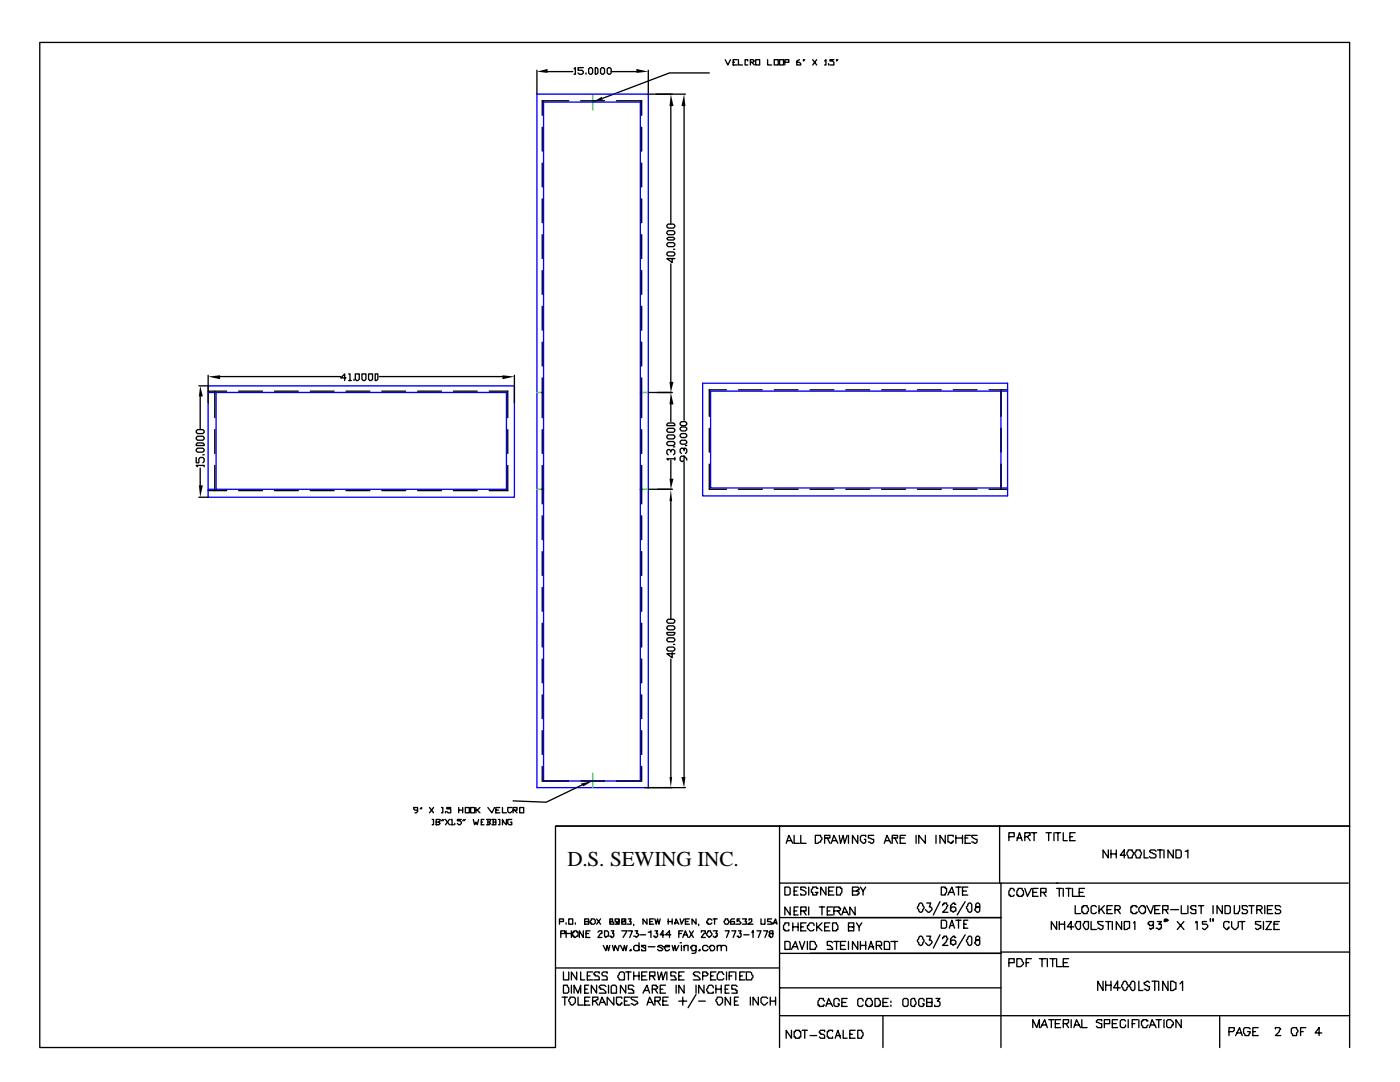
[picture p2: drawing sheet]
<svg xmlns="http://www.w3.org/2000/svg" width="279mm" height="216mm" viewBox="0 0 279 216" stroke-linecap="round" stroke-linejoin="round" font-family="sans-serif">
<defs><g id="words">
<text font-size="4.2" x="113.2" y="172.8">D.S. SEWING INC.</text>
</g></defs>
<path d="M107.2 18.8h22.2v138.4h-22.2zM108.5 20.1v135.7h19.3v-135.7M108.5 20.4h19.3M41.5 77h61.2v22.2h-61.2zM41.5 78.3h59.6v19.3h-59.6M43.1 78.3v19.3M140.2 76.5h60.9v22.5h-60.9zM199.8 78.1v19.3M201.1 78.1h-59.3v19.3h59.3" fill="none" stroke="#00f" stroke-width=".26"/>
<g fill="none" stroke="#000" stroke-width=".26">
<path d="M7.9 8.5h261.4v156.3h-158.4v44.2h-103zM107.2 14v4.8M109.3 14.3h5M114.6 13.8l.2-.3v1.3h-.2M116.4 13.5h-1v.5h.8l.2 .3v.3l-.2 .2h-.6l-.2-.2M116.9 14.6v.2M117.5 13.8l.2-.3h.3l.3 .3v.8l-.3 .2h-.3l-.2-.2zM118.8 13.5h.3l.2 .3v.8l-.2 .2h-.3zM119.9 13.8l.2-.3h.3l.3 .3v.8l-.3 .2h-.3l-.2-.2zM121.2 13.8l.2-.3h.3l.3 .3v.8l-.3 .2h-.3l-.2-.2zM122 14.3h5M129.1 18.8h7.7"/>
<path d="M129.4 14v4.8M141.6 14.6h-8l-13.2 5M144.7 11.9l.6 1.1 .5-1.1M146.3 12.4h.3M147.1 11.9h-.8v1.1h.8M147.4 11.9v1.1h.8M149.2 12.2v-.3h-.5v1.1h.5M149.8 12.4h.5l.2-.2-.2-.3h-.5v1.1M150 12.4l.5 .6M150.8 11.9h.8v1.1h-.8zM153.2 11.9v1.1h.8M154.5 11.9h.8v1.1h-.8z"/>
<path d="M155.6 11.9h.8v1.1h-.8zM156.6 12.4h.8v-.5h-.8v1.1M159.5 11.9l-.5 .3v.8h.8v-.3l-.3-.3h-.5M160.3 11.9v.3l.3-.3M162.2 11.9l.8 1.1M163 11.9l-.8 1.1M164.6 12.2l.2-.3v1.1h-.2M165.4 12.7v.3M166.4 11.9h-.8v.3h.6l.2 .2v.6h-.8M167 11.9v.3l.2-.3M108.2 25.4v4.8M108.2 32.5v4.8"/>
<path d="M108.2 39.7v4.7M113.5 20.1h-5.3v2.9M115.9 20.1h4.8M123 20.1h5.1v2.9M128.1 25.4v4.8M128.1 32.5v4.8M128.1 39.7v4.7M133.9 21.2v23.5M136.5 21.2v62.7M108.2 46.8v4.8M108.2 54v4.7M128.1 46.8v4.8"/>
<path d="M128.1 54v4.7M133.1 50.5l.2-.2h1.1l.3 .2v.3l-.3 .3h-1.1l-.2-.3zM133.1 48.7l.2-.3h1.1l.3 .3v.2l-.3 .3h-1.1l-.2-.3zM133.1 47.6l.2-.2h1.1l.3 .2-.3 .3h-1.1zM133.1 46.3l.2-.3h1.1l.3 .3v.3l-.3 .2h-1.1l-.2-.2zM133.1 45l.2-.3h1.1l.3 .3v.2l-.3 .3h-1.1l-.2-.3zM133.9 52.7v23.5M134.1 51.6v.8l-1-.8h1.6M134.4 49.7h.3M39.7 77h1.8M40 79.1v6.6M41.5 74.9v5.5"/>
<path d="M41.5 78.1h3.7M42.9 78.1v5.2M43.9 75.1h24.1M47.6 78.1h4.8M54.8 78.1h4.7M61.9 78.1h4.8M69.1 75.4h-1.1l.8-.8v1.3M69.1 78.1h4.7M69.6 74.6h.2v1.3M69.6 75.9h.5M70.6 75.7v.2M70.9 74.6h.8v1.1l-.3 .2h-.2l-.3-.2z"/>
<path d="M72.2 74.6h.8v1.1l-.2 .2h-.3l-.3-.2zM73.6 74.6h.7v1.1l-.2 .2h-.3l-.2-.2zM74.9 74.6h.5v1.1l-.3 .2h-.2zM75.7 75.1h24.6M76.2 78.1h4.8M83.3 78.1h4.8M90.5 78.1h4.7M97.6 78.1h3.7v5.2M102.7 74.9v5.5M108.2 61.1v4.8M108.2 68.3v4.7M108.2 75.4v7.9"/>
<path d="M128.1 75.4v7.9M128.1 61.1v4.8M128.1 68.3v4.7M129.4 78.3h4.7M145 77.8h-3.4v5.3M147.4 77.8h4.7M154.5 77.8h4.8M161.7 77.8h4.7M168.8 77.8h4.8M175.9 77.8h4.8M183.1 77.8h4.8M190.2 77.8h4.8"/>
<path d="M197.4 77.8h3.7M199.8 77.8v5.3M39.2 89.7l.2-.3h1.1l.2 .3v.3l-.2 .2h-1.1l-.2-.2zM39.2 88.6l.2-.2h1.1l.2 .2v.3h-1.5zM39.2 87.3l.2-.3h1.1l.2 .3v.3l-.2 .2h-1.1l-.2-.2zM39.2 86l.2-.3h1.1l.2 .3v.3l-.2 .2h-1.1l-.2-.2zM39.2 91.3v1h.5v-.8l.3-.2h.5l.2 .2v.6l-.2 .2M39.4 93.1l-.2-.2h1.5v.2M39.7 99.2h1.8M40 93.4v3.4M40.5 90.8h.2M41.5 97.9h3.7"/>
<path d="M42.9 85.7v4.8M42.9 92.9v5M47.6 97.9h4.8M54.8 97.9h4.7M61.9 97.9h4.8M69.1 97.9h4.7M76.2 97.9h4.8M83.3 97.9h4.8M90.5 97.9h4.7M101.3 92.9v5h-3.7M101.3 85.7v4.8M108.2 85.7v4.8"/>
<path d="M108.2 92.9v7.6M128.1 85.7v4.8M128.1 92.9v7.6M129.4 97.6h4.7M133.1 88.4l.2-.3h1.1l.3 .3v.2l-.3 .3h-1.1l-.2-.3zM133.1 87l.2-.2h1.1l.3 .2v.3l-.3 .3h-1.1l-.2-.3zM133.1 85.7l.2-.2h1.1l.3 .2v.3l-.3 .3h-1.1l-.2-.3zM133.1 84.7l.2-.3h1.1l.3 .3v.2h-1.6zM133.9 90.2v-.2l-.3-.3h-.3l-.2 .3v.5l.2 .3M133.9 90l.2-.3h.3l.3 .3v.5l-.3 .3M133.9 80.7v3.4M133.9 91.8v3.7"/>
<path d="M134.4 89.2h.3M134.7 91.5h-1.6l.2 .3M134.7 91.3v.5M135.7 88.1l.3-.3h.8l.3 .3v.3l-.3 .2h-.8l-.3-.2zM135.7 86.8l.3-.3h.8l.3 .3v.2l-.3 .3h-.8l-.3-.3zM135.7 85.5l.3-.3h.8l.3 .3v.2l-.3 .3h-.8l-.3-.3zM135.7 84.4l.3-.3h.8l.3 .3v.3l-.3 .2h-.8l-.3-.2zM136.5 91v.8l-.2 .3h-.3l-.3-.3v-.5l.3-.3h.5l.6 .5v.3M136.5 90v-.3l-.2-.3h-.3l-.3 .3v.5l.3 .3M136.5 89.7v-.3h.3l.3 .3v.5l-.3 .3M136.5 92.1v62.9M136.8 88.9h.3"/>
<path d="M141.6 92.6v5h3.4M141.6 85.5v4.7M147.4 97.6h4.7M154.5 97.6h4.8M161.7 97.6h4.7M168.8 97.6h4.8M175.9 97.6h4.8M183.1 97.6h4.8M190.2 97.6h4.8M197.4 97.6h3.7M199.8 85.5v4.7M199.8 92.6v5"/>
<path d="M108.2 102.9v4.8M108.2 110.1v4.7M108.2 117.2v4.8M128.1 102.9v4.8M128.1 110.1v4.7M128.1 117.2v4.8M133.9 100v23.6M108.2 124.4v4.7M108.2 131.5v4.8M108.2 138.6v4.8M128.1 124.4v4.7M128.1 131.5v4.8"/>
<path d="M128.1 138.6v4.8M133.1 129.4l.2-.3h1.1l.3 .3v.2l-.3 .3h-1.1l-.2-.3zM133.1 127.5l.2-.2h1.1l.3 .2v.3l-.3 .3h-1.1l-.2-.3zM133.1 126.2h1.6v.3l-.3 .2h-1.1l-.2-.2zM133.1 125.1l.2-.2h1.1l.3 .2v.3l-.3 .3h-1.1l-.2-.3zM133.1 123.8l.2-.2h1.1l.3 .2v.3l-.3 .3h-1.1l-.2-.3zM133.9 131.5v23.5M134.1 130.2v1l-1-.8h1.6M134.4 128.6h.3M108.2 145.8v4.7M108.2 152.9v2.9h5.3M115.9 155.8h4.8"/>
<path d="M116.2 156.6l-7.2 3.5-6.6-.3M128.1 145.8v4.7M128.1 152.9v2.9h-5.1M128.6 157.2h8.2M83.3 161.7h-.5l-.3-.3v-.3h.8v.8l-.2 .3h-.3M83.9 161.4l.2-.3v.3M85.7 161.1l.8 1.1M86.3 163.5h.2v1.1h-.2M86.5 161.1l-.8 1.1M87 164v-.5h.8v.3l-.2 .2h-.6v.6h.6l.2-.3-.2-.3M88.1 161.1h.3v1.1h-.3M88.4 163.5l-.3 .3"/>
<path d="M88.6 163.5l-.2 .3M88.9 161.9v.3M88.9 163.5l.8 1.1M89.7 163.5l-.8 1.1M90 161.1h-.8v.3h.8v.8h-.6l-.2-.3M90 163.5h.2v1.1M90 164.6h.5M90.8 164.3v.3M91.5 161.1v1.1M91.5 161.7h.8M92.1 163.5h-.8v.3h.5l.3 .2v.3l-.3 .3h-.3l-.2-.3M92.3 161.1v1.1"/>
<path d="M92.6 163.5l-.3 .3M92.9 161.1h.8v1.1h-.8zM92.9 163.5l-.3 .3M93.9 161.1h.8v1.1h-.8zM94.5 163.5l.2 1.1 .3-.6 .2 .6 .3-1.1M95 161.1v1.1M95.2 161.7l.6 .5M95.8 161.1l-.6 .6h-.2M96 164h.3M96.6 163.5h-.6v1.1h.6M97.1 163.5h.8v.3l-.3 .2M97.4 161.1l.8 1.1 .5-1.1"/>
<path d="M97.4 164h.2l.3 .3-.3 .3h-.5M97.4 163.5v1.1M98.2 163.5h.8v.5M98.4 164h.6v.6h-.8M98.4 163.5v1.1M99 161.7h.5M99.5 163.5h.2v1.1h-.2M99.7 161.1h-.7v1.1h.7M100.3 161.1v1.1h.8M101.1 163.5v1.1l-.6-.6-.2-.5v1.1M102.1 161.1h-.8v.8l.3 .3h.3l.2-.3M102.1 163.5h-.8v.8l.3 .3h.5v-.6h-.2"/>
<path d="M102.4 161.7h.8v-.6h-.8v1.1M102.7 161.7l.5 .5M103.7 161.1h.8v1.1h-.8zM110.9 164.8h158.4v44.2M155.6 176.2h44.2M155.6 164.8v44.2M156.6 177h.8l.3 .3v1l-.3 .3h-.8zM156.9 168.3l.5-1.6 .8 1.6M157.2 167.7h.8M158.5 166.7v1.6h1M158.5 177.8h.5M159.3 177h-.8v1.6h.8"/>
<path d="M159.8 166.7v1.6h1.1M160.9 177.3l-.3-.3h-.8v.5h.3l.8 .6v.2l-.3 .3h-.8v-.3M161.4 177v1.6M162.7 166.7h1.1v.3l.2 .2-.2 .8h-.3l-.3 .3h-.5zM163.2 177.3h-.2v-.3h-.8v.3l-.3 .2v.6h.3v.5h.8v-.3l.2-.2h-.5M164.6 167.2h1v-.5h-1v1.6M164.8 177v1.6l-1-1.6v1.6M165.1 167.2l.5 1.1M165.4 177.8h.8M165.9 168.3l.5-1.6 .8 1.6M166.2 167.7h.8M166.4 177h-1v1.6h1"/>
<path d="M167 177h.7v.3h.3v.8l-.3 .2v.3h-.7zM167.5 166.7l.2 1.6 .6-1.6 .2 1.6 .6-1.6M169.3 166.7v1.6M170.1 177.8h.8l.3-.3h.2v-.2l-.2-.3h-1.1v1.6h1.1v-.3h.2v-.2l-.2-.3h-.3M171.2 166.7v1.6l-1.1-1.6v1.6M171.7 177l.5 .8v.8M172.8 167v-.3h-.8l-.3 .3v.7l.5 .6h.3l.3-.3v-.5h-.3M172.8 177l-.6 .8M174.4 166.7h-1.1v.5l1.1 .3v.5l-.3 .3-.8-.3M176.5 168.3l.5-1.6 .8 1.6M176.7 167.7h.8M178.1 167.2h1v-.5h-1v1.6"/>
<path d="M178.6 167.2l.5 1.1M179.7 167.2h.7M180.7 166.7h-1v1.6h1M182.8 166.7v1.6M184.7 166.7v1.6l-1.3-1.6v1.6M186.8 166.7v1.6M187.6 179.9l-1.3 2.7M187.9 177h.7v.3h.3v.8l-.3 .2v.3h-.7zM188.6 166.7v1.6l-1-1.6v1.6M189.2 178.6l.8-1.6 .5 1.6M189.4 178.1h.8M190.2 167v-.3h-1v1.3l.8 .3v-.3h.2v-.3"/>
<path d="M190.8 167.2h1.3M190.8 177h1M190.8 166.7v1.6M191.3 177v1.6M192.1 177.8h.8M192.1 166.7v1.6M192.6 167.2h.5M192.6 179.9l-1.6 2.7M193.1 177h-1v1.6h1M193.7 166.7h-1.1v1.6h1.1M195 166.7h-1.1v.3l.3 .2 .8 .3v.5l-.3 .3-.8-.3M199.5 164.8v11.4"/>
<path d="M201.3 167h1.1v-.8h-1.1v1.5M202.4 177.8v-.3l-.3-.2h-.5v.2l-.3 .3v.8h.3v.3h.5l.3-.3M202.9 167.7l.6-1.5 .5 1.5M202.9 167.2h.8M203.2 177.3h.8v.2l.3 .3v.8h-.3v.3h-.8v-.3h-.3v-.8l.3-.3zM204.5 167h.6l.2-.3h.3v-.5h-1.1v1.5M204.5 177.3l.6 1.6 .7-1.6M205.1 167l.5 .7M205.8 166.2h1.1M206.1 178.1h.8M206.4 166.2v1.5M207.2 177.3h-1.1v1.6h1.1"/>
<path d="M207.7 178.1h1.1v-.8h-1.1v1.6M208.2 178.1l.6 .8M208.8 166.2h1M209.3 166.2v1.5M210.3 166.2v1.5M210.6 166.2h1.1M210.9 177.3h1M210.9 176.2h58.2M211.1 176.2h-11.3v32.8M211.1 166.2v1.5M211.4 177.3v1.6M212.2 166.2v1.5h.8"/>
<path d="M212.2 177.3v1.6M212.7 177.3h1.1M213.3 177.3v1.6M213.5 167h.5M214 177.3v1.6h1.1M214.6 166.2h-1.1v1.5h1.1M215.4 178.1h.8M216.4 177.3h-1v1.6h1M221.2 169.6v1.6l-1.1-1.6v1.6M221.7 169.6v1.6M221.7 170.4h1.1M222.8 169.6v1.6"/>
<path d="M224.6 170.7h-1l.8-1.1v1.6M225.2 169.6h.8v.3l.2 .2-.2 1.1h-.8l-.3-.8zM226.7 169.6h.8v.3l.3 .2-.3 1.1h-.8l-.2-.8zM228.3 169.6v1.6h.8M230.7 169.9l-.2-.3h-.8l-.3 .3 .8 .5h.3l.2 .3v.2l-.2 .3h-.8l-.3-.3M231 169.6h1M231.5 169.6v1.6M232.3 169.6v1.6M234.2 169.6v1.6l-1.1-1.6v1.6M234.7 169.6h.8l.2 .3v1l-.2 .3h-.8zM236.5 169.9h.3l.3-.3v1.6M110.9 193.1h44.7"/>
<path d="M111.7 183.9h.7v-.5h-.7v1M111.9 186.3h.8v-.6h-.8v1.4M112.2 199h1M112.4 196.6h.8v.2l.3 .3v.8l-.3 .3h-.8zM112.4 193.9v1.6h1.1v-1.6M112.7 199v1.6M113 184.1v.3M113 185.7v1.4M113 186.3h1M113.5 183.4h.8v1h-.8zM113.8 199h.8l.2 .2v.8l-.5 .6h-.3l-.2-.3v-.3l-.3-.2zM114 185.7v1.4"/>
<path d="M114 196.6v1.6M114.3 186h.3v-.3h.5v.3h.3v.8l-.8 .3v-.3h-.3zM114.6 198.2v-1.6l.8 1.6 .5-1.6v1.6M114.8 184.1v.3M115.1 193.9v1.6l-1.1-1.6v1.6M115.4 199v1.6h1M115.9 193.9v1.6h.8M116.4 185.7v1.4l-.8-1.4v1.4M116.7 183.9h.8v-.5h-.8v1h.8v-.5h-.3M116.7 199.8h.8M116.7 197.4h.5M116.9 186.3h.6"/>
<path d="M117.2 194.7h.5M117.5 196.6h-.8v1.6h.8M117.7 185.7h-.8v1.4h.8M117.7 199h-1v1.6h1M118 183.4h.5l.3 .2v.5l-.3 .3h-.5v-.3h-.3zM118.3 193.9h-1.1v1.6h1.1M118.3 199.8h.5l.3-.3h.2v-.5h-1v1.6M118.8 199.8l.5 .8M119.1 196.6v1.6l-1.1-1.6v1.6M119.1 183.4l.8 1M119.3 186l.3-.3h.5v.6h-.2l-.6 .8h.8M119.6 194.2v-.3h-.8l-.3 .3v.3h.3v.2h.5l.3 .3v.5h-1.1"/>
<path d="M119.9 183.4l-.8 1M120.4 188.6l.5 1.1 .3-1.1 .2 1.1 .3-1.1M120.7 185.7h.5l.2 .3v.8h-.2l-.3 .3-.2-.3zM120.9 196.8l-.2-.2h-.8l-.3 .2v.3h.3v.3h.5l.5 .5v.3h-1.3M121.2 194.2v-.3h-.8l-.3 .3v.3l.3 .2h.5l.3 .3v.5h-1.1M121.4 196.6v1.6M121.7 183.4v.5h.5l.3 .2v.3h-.8v-.5h.5v-.5zM122 196.8a.66 .66 0 0 1 1 0v1.4h-1zM122 185.7h.5l-.3 .6h.3v.5l-.3 .3h-.2v-.3h-.3M122.2 188.6l.3 1.1 .3-1.1 .5 1.1 .3-1.1M122.5 199v1.6l-1.3-1.6v1.6M123.6 183.6v.3h-.3v.2h-.3v-.2h-.2v-.5h.8v1h-.8"/>
<path d="M123.8 193.9h.6l.2 .3v1.3h-1v-.2l-.3-.3v-.3zM123.8 188.6l.6 1.1 .2-1.1 .3 1.1 .2-1.1M124.1 183.4v.5h.8v.5h-.8v-.5h.5v-.3h.3v-.2zM124.1 185.7h1l-.7 1.4M124.1 199.2v-.2h-1.1v1.3h.3v.3h.5v-.3h.3v-.3M124.6 199.8h.5M124.9 196.6v1.6l-1.1-1.6v1.6M124.9 193.9h1M125.4 183.4h.5l-.2 .5h.2v.5h-.8M125.4 185.7h.8l-.5 1.4M125.4 193.9v1.6M125.7 189.7l.2-.3v.3z"/>
<path d="M125.7 199h-1.1v1.6h1.1M126.5 196.8l-.3-.2h-.8v.8h.8v.2h.3v.6h-1.1M126.5 184.4v.3M126.5 193.9v1.6M126.5 194.7h1M126.7 185.7h.6l-.3 .6h.3l.2 .2-.5 .6-.3-.3h-.2M127.3 199h-1.4v.2l.3 .3h.3l.8 .5v.3h-.3l-.3 .3-.8-.3M127.5 188.9l-.2-.3h-.6l-.2 .3v.5l.2 .3h.6l.2-.3M127.5 188.1v1.6M127.5 193.9v1.6M127.8 186.5h1.1M128.1 194.7h.8"/>
<path d="M128.3 198.2l.8-1.6 .5 1.6M128.6 197.6h.8M128.9 188.9v-.3h-.8v.3l.8 .3v.5h-.8v-.3M129.1 183.4v1l-.8-1v1M129.1 193.9h-1v1.6h1M129.4 186h.2l.3-.3v1.4M129.4 188.9h1.3M129.6 194.7h1.1v-.8h-1.1v1.6M129.6 183.9h.6M130.2 197.4h.8l.2-.3v-.3h-.2v-.2h-.8v1.6M130.2 194.7l.5 .8M130.4 183.4h-.8v1h.8"/>
<path d="M130.7 183.4l.3 1 .2-1 .3 1 .3-1M130.7 185.7h.5l-.2 .6h.2v.5l-.2 .3h-.3v-.3h-.3M130.7 199.8h.8l.3-.3v-.5h-1.1v1.6M130.7 197.4l.5 .8M131.2 193.9l.3 1.6 .5-1.6 .3 1.6 .5-1.6M131.2 199.8l.6 .8M131.8 197.4h.5M132.3 188.9l-.3-.3h-.5l-.3 .3 .8 .3 .3 .2-.3 .3h-.5l-.3-.3M132.3 199.8h.8M132.6 188.9h1v-.3h-.8v.3h-.2l.2 .8h.5l.3-.3M132.6 186.5h-.8l.5-.8v1.4M132.8 196.6h-1v1.6h1"/>
<path d="M133.1 193.9v1.6M133.3 199h-1v1.6h1M133.3 183.9h.8M133.3 183.4v1M133.9 186.5h-1.1l.8-.8v1.4M134.1 188.6l.3 1.1 .3-1.1 .2 1.1 .6-1.1M134.1 183.4v1M134.7 184.4l.2-1 .6 1M134.7 184.1h.5M134.9 194.2l-.2-.3h-.8v.8h.8v.3l.2 .3v.2h-1M134.9 196.6v1.6M135.5 186.3h.5"/>
<path d="M135.5 194.7h.5M135.5 199.8h1.6M135.7 188.1h.3zM135.7 183.4l.3 1 .5-1M136 188.6v1.1M136.3 185.7h-.8v1.4M136.3 187.1l.5-1.4 .5 1.4M136.3 199v1.6M136.5 188.9l.3-.3h.5v1.1M136.5 193.9h-1v1.6h1M136.5 196.6v1.6l-1-1.6v1.6M136.5 188.6v1.1"/>
<path d="M136.5 186.5h.6M136.8 183.9h.5M137.6 183.4h-.8v1h.8M137.6 185.7l.8 1.4M138.4 185.7l-.8 1.4M138.9 188.6v1.4l-.3 .2h-.5M138.9 188.9l-.3-.3h-.5v.3h-.3l.3 .8h.5l.3-.3M138.9 183.4v1l-.8-1v1M138.9 198.4l-1.6 2.7M138.9 196.6v1.6M139.4 189.7l.3-.3v.3zM139.4 184.4v.3"/>
<path d="M139.4 199.8h1.4M139.7 194.2l-.3-.3h-.8l-.2 .3v.3h.2v.2h.6l.5 .6v.2h-1.3M140 186v-.3h.8v.6h-.3l-.5 .8h.8M140.2 194.7h.8l.3-.2v-.3h-.3v-.3h-.8v1.6M140.5 196.6v1.6l-1.1-1.6v1.6M141.3 185.7h.5v.3l.3 .3v.2l-.5 .6-.6-.6zM141.3 188.9l-.3-.3h-.5l-.3 .3v.5l.3 .3h.5l.3-.3M141.6 188.9h.2v-.3h.5l.3 .3v.5l-.3 .3h-.5zM141.8 194.7h.5M142.1 183.6l-.3-.2h-.5v.2l-.3 .3v.2h.3v.3h.5l.3-.3M142.3 185.7h.8l-.2 .6h.2v.5h-.2v.3h-.3l-.3-.3M142.3 197.1v-.3l-.2-.2h-.5l-.6 .8 .3 .8h1v-.3"/>
<path d="M142.3 183.4h.8M142.6 183.4v1M142.9 193.9h-1.1v1.6h1.1M142.9 197.4h1M142.9 196.6v1.6M143.1 199h.8l.3 .2v.8l-.5 .6h-.3l-.3-.3v-.3l-.2-.2zM143.1 188.9l.3-.3h.5v1.1M143.1 188.6v1.1M143.9 188.9l.3-.3h.5l.3 .3v.8M143.9 196.6v1.6M144.5 194.5l-.3-.3v-.3h-.8v.3l-.3 .3v.8l.3 .2h.8l.3-.2M144.7 183.4h.6v.2l.2 .3-.2 .5h-.6l-.2-.5 .2-.3z"/>
<path d="M144.7 185.7h.8l-.5 1.4M144.7 197.4h.6M145 193.9v1.6M145.5 196.6h-.8v1.6h.8M145.5 194.7h.5M145.8 199v1.6l-1.1-1.6v1.6M146 185.7h.8l-.5 1.4M146.6 183.4h-.6l-.2 .2v.8h.8v-.5h-.8v.2M146.6 193.9h-1.1v1.6M146.6 199.8h.5M146.8 193.9v1.6M147.1 196.8l-.3-.2h-.8v.8h.8v.2h.3v.6h-1.1"/>
<path d="M147.4 185.7h.5l-.3 .6h.3v.5l-.3 .3h-.2v-.3h-.3M147.4 199h-.8v1.6h.8M147.6 183.4h-.5v.5l.3-.3 .5 .5-.3 .3h-.8M147.6 194.7h.6M148.2 183.4h.8l-.3 .5h.3v.5h-.8M148.4 186.5h1.1M148.7 193.9h-1.1v1.6h1.1M149 193.9h.8l.2 .3v.3l.3 .2-.3 .8h-1zM149.5 183.6v-.2h.5v.5l-.8 .5h1.1M149.8 199v1.6M150 186h.3v-.3v1.4M151.1 185.7h.8l-.6 1.4"/>
<path d="M151.3 199v1.6l-1-1.6v1.6M151.9 183.4v1h.8v-1M152.4 185.7h.8l-.5 1.4M153.2 199.2l-.3-.2h-.8l-.2 .2v.8l.5 .6h.3l.5-.6M153.5 186l.2 .3h.6v.5l-.3 .3h-.3v-.3h-.2v-.3l.2-.2h.6v-.6h-.6zM153.7 199.8h1.1M153.7 199v1.6M154 183.4h-.8v.5h.5l.3 .2v.3h-.8M154.3 184.4l.5-1 .2 1M154.3 184.1h.7M154.8 199v1.6M155.6 197.1h44.2"/>
<path d="M155.6 190.2h44.2M155.6 183.1h44.2M156.6 187.9h.8l.3 .2v1.3h-1.1zM157.4 184.7v-.6h-.8v.3l-.2 .3v.8h.2v.2h.8v-.2M157.7 181v1.6l-1.1-1.6v1.6M158 189.4l.8-1.5 .5 1.5M158.2 188.9h.8M158.2 184.1v1.6M158.2 184.9h1.1M158.5 181.8h.5M159.3 181h-.8v1.6h.8M159.3 184.1v1.6"/>
<path d="M159.5 187.9l.6 1.5 .5-1.5M159.8 181.8h1.1v-.8h-1.1v1.6M159.8 184.9h.5M160.3 181.8l.6 .8M160.9 184.1h-1.1v1.6h1.1M161.1 187.9v1.5M161.4 181v1.6M161.7 187.9h.8l.2 .2v.3l.3 .2-.3 .8h-1zM162.5 184.7v-.3l-.3-.3h-.5l-.3 .3v.3h-.3v.5l.6 .5h.5l.3-.2M163 184.1v1.6M163.2 184.9l.8 .8M163.5 181h1.1"/>
<path d="M164 184.1l-1 1.1M164 181v1.6M164.6 199.8l-.3-.3v-.3h-.8v.3l-.3 .3v.8h.3v.2h.8v-.2h.3M164.6 184.9h.8M165.1 181.8h.5M165.6 184.1h-1v1.6h1M166.2 184.1h.8v.3l.2 .3v.8h-.2v.2h-.8zM166.2 188.1l-.3-.2h-.8v.7h.5l.6 .6v.2h-1.1M166.2 181h-1.1v1.6h1.1M166.4 181.8h1.1l.2-.3v-.3h-.2v-.2h-1.1v1.6M166.4 187.9h1.1M167 187.9v1.5"/>
<path d="M167.2 181.8l.5 .8M167.5 199.8v-.3l-.3-.3h-.5l-.3 .3v1.1l.3 .2h.5l.3-.2v-.3h-.3M167.7 188.6h.8M168 182.6l.5-1.6 .8 1.6M168.3 182h.8M168.8 187.9h-1.1v1.5h1.1M169.1 199.2h-1.1v1.6h1.1M169.3 184.9h1.1v-.8h-1.1v1.6h1.1v-.8h-.3M169.3 187.9v1.5M170.7 181v1.6l-1.1-1.6v1.6M170.9 184.1l.5 .8v.8M171.2 187.9v1.5l-1.1-1.5v1.5"/>
<path d="M171.7 188.6h1.1M171.7 187.9v1.5M172 184.1l-.6 .8M172.2 199.8v-.3l-.2-.3h-.6l-.2 .3v1.1l.2 .2h.6l.2-.2M172.8 187.9v1.5M173 199.2h.8v.3l.3 .3v.8h-.3v.2h-.8v-.2h-.2v-.8l.2-.3zM173.3 189.4l.5-1.5 .6 1.5M173.6 188.9h.8M174.6 199.2h.8v.3l.3 .3v.8h-.3v.2h-.8zM174.9 188.6h1v-.5l-.2-.2h-.8v1.5M175.4 188.6l.5 .8M176.5 187.9h.8l.2 .2v1.3h-1z"/>
<path d="M177.3 199.2h-1.1v1.6h1.1M177.8 199.8v.2zM177.8 187.9h1.3M178.6 187.9v1.5M180.2 199.5l.2-.3h.6l.2 .3v1.1l-.2 .2h-.6l-.2-.2zM181.8 199.5l.2-.3h.6l.2 .8-.2 .8h-.6l-.2-.2zM183.4 187.1l.2-.3h.3l.5 .8v.3l-.5 .7h-.3l-.2-.2v-.3l-.3-.2zM183.4 180.4l.2-.2h.3l.5 .8v.2l-.5 .8h-.3l-.2-.2v-.3l-.3-.3zM184.4 199.8v-.3l-.3-.3h-.5l-.2 .3v1.1l.2 .2h.5l.3-.2v-.3h-.3M184.9 186.8h.8l-.2 .8h.2l.3 .3v.2l-.5 .5h-.3l-.5-.5M184.9 180.2h.8l-.2 .8h.2l.3 .2v.3l-.5 .5h-.3l-.5-.5M186.8 199.2h.8l-.5 .6h.2l.3 .2v.6l-.3 .2h-.8v-.2"/>
<path d="M187.6 186.5l-1.3 2.7M187.9 183.6h.7l.3 .3v1l-.3 .3h-.7zM188.1 187.3v-.2h.3v-.3h.5v.3l.3 .2-.3 .3v.3l-.8 .7h1.1M188.1 180.7v-.3h.3v-.2h.5v.2l.3 .3-.3 .3v.2l-.8 .8h1.1M189.4 185.2l.6-1.6 .5 1.6M189.7 184.7h.5M190.8 187.1h-.3v-.3h-.3l-.5 .5v1.1h.3l.2 .2 .3-.2h.3v-.5l-.3-.3h-.5l-.3 .3v.2M190.8 180.4h-.3v-.2h-.3l-.5 .5v1.1h.3l.2 .2 .3-.2h.3v-.6l-.3-.2h-.5l-.3 .2v.3M190.8 183.6h1M191.3 183.6v1.6M192.4 184.4h.5M192.6 186.5l-1.6 2.7"/>
<path d="M193.1 187.1l.3-.3h.3l.2 .3v1.3l-.2 .2h-.3l-.3-.2v-.3l-.2-.2zM193.1 180.4l.3-.2h.3l.2 .2v1.4l-.2 .2h-.3l-.3-.2v-.3l-.2-.3zM193.1 183.6h-.7v1.6h.7M195 186.8l-.3 .3v.5h.8v.8l-.2 .2h-.3l-.5-.5 .2-.2v-.3h.6l.2-.3v-.2l-.2-.3zM195 180.2l-.3 .2v.6h.8v.8l-.2 .2h-.3l-.5-.5 .2-.3v-.2h.8v-.6l-.2-.2zM199.8 190h69.5M201.3 192.1h1.1v-.8h-1.1v1.6M202.9 191.3h.8l.6 .8v.3l-.6 .5h-.8zM204.8 192.1h.5M205.8 191.3h-1v1.6M207.4 191.3h1.4M208 191.3v1.6"/>
<path d="M209 191.3v1.6M209.5 191.3h1.1M210.1 191.3v1.6M210.9 183.9v1.6l-1.1-1.6v1.6M210.9 191.3v1.6h1M211.4 183.9v1.6M211.4 184.4h1.1M212.2 192.1h.8M212.5 183.9v1.6M213.3 191.3h-1.1v1.6h1.1M214.3 184.9h-1.3l.8-1v1.6M214.6 180.7v1.6h1"/>
<path d="M214.8 183.9h.8v1.3l-.2 .3h-.3l-.3-.3-.2-.5zM215.9 181h.3v-.3h.8v.3l.2 .2v.6l-.2 .2v.3h-.8v-.3h-.3zM216.4 183.9h.8v1.3l-.2 .3h-.3l-.5-.8zM217.8 183.9v1.6h1M218.8 181l-.3-.3h-.5l-.2 .3v1l.2 .3h.5l.3-.3M219.3 180.7v1.6M219.9 181.5l.5 .8M220.1 195.8v1.8l-1-1.8v1.8M220.1 183.9h-1v.2l.2 .3 .8 .3v.5l-.2 .3-.8-.3M220.4 180.7l-1.1 1.1M220.7 195.8v1.8M220.7 196.6h1"/>
<path d="M220.7 183.9h1M220.9 181.5h.8M221.2 183.9v1.6M221.7 195.8v1.8M222 180.7h-1.1v1.6h1.1M222 183.9v1.6M222.5 181.5h.8l.3-.3v-.2l-.3-.3h-.8v1.6M223 181.5l.6 .8M223.6 197.1h-1.4l.8-1.3v1.8M223.8 183.9v1.6l-1-1.6v1.6M224.1 196.1l.3-.3h.2l.6 .8v.2l-.6 .8h-.2l-.6-.8zM224.4 183.9h1v1.3h-.2l-.3 .3h-.5z"/>
<path d="M225.7 196.1l.3-.3h.2l.3 .3v1.3l-.3 .2h-.2l-.3-.2v-.3l-.3-.3zM226.2 184.1l.3-.2v1.6M227 181h-.3v-.3h-.7v.3h-.3v1h.3v.3h.7v-.3h.3M227.3 181.2l.5-.5h.5v.3h.3v1h-.3v.3h-.5l-.5-.5zM227.3 195.8v1.8h.8M228.9 180.7l.8 1.6 .5-1.6M229.4 196.1l-.3-.3-.8 .3v.2l.3 .3 .8 .2v.6l-.3 .2-.8-.2M229.9 195.8h1.1M230.2 184.4l-.3 .3h-.5v-.3h-.3v-.3l.3-.2h.8v1.3h-.3l-.2 .3-.3-.3M230.5 195.8v1.8M230.5 181.5h.7M231 183.9h.8l-.6 .5h.6v.8h-.3v.3l-.8-.3"/>
<path d="M231.2 195.8v1.8M231.5 180.7h-1v1.6h1M232 181.5h1.1v-.8h-1.1v1.6M232.6 183.6h-.3l.3-.2v.5h-.3M232.6 181.5l.5 .8M233.1 195.8v1.8l-1.1-1.8v1.8M233.1 183.6h-.3v-.2l.3 .2-.3 .3M233.6 195.8h.6l.2 .3h.3v1.3h-.3l-.2 .2h-.6zM233.6 181.5h1.6M234.9 183.9l1.4 1.6M235.5 196.3l.5-.5v1.8M235.7 180.7v1.6h1.1"/>
<path d="M236.3 183.9l-1.4 1.6M237.1 180.7v1.6M238.7 184.1v-.2h.2v1.6M238.7 181v-.3h-.8l-.3 .3v.2h.3v.3h.8v.8h-.8l-.3-.3M239.2 180.7h1M239.7 180.7v1.6M240.8 183.9h-.8v.5h.8l.2 .3v.2l-.5 .6h-.3l-.2-.3M241.6 183.6v-.2v.5M242.1 183.6v-.2v.5M242.1 180.7v1.6M243.9 180.7v1.6l-1-1.6v1.6M244.5 180.7h.8l.2 .3v1l-.2 .3h-.8z"/>
<path d="M245.3 184.1v-.2h-.8l-.3 .2v.8l.5 .6h.3v-.3h.3v-.3M245.8 183.9v1l.5 .6h.3l.5-.6v-1M246.3 180.7v1.6h.8v-.3l.3-.2v-1.1M247.4 183.9h1M247.9 183.9v1.6M249 181l-.3-.3h-.8v.5l.3 .3h.5l.3 .3v.2l-.3 .3h-.8v-.3M249.2 180.7h1.1M249.8 180.7v1.6M250.8 181.5h.8l.3-.3v-.2l-.3-.3h-.8v1.6M251.4 181.5l.5 .8M251.6 183.9h-1v.5l1 .3v.5h-.2l-.3 .3h-.3l-.2-.3M252.1 183.9v1.6"/>
<path d="M252.4 180.7v1.6M252.7 183.9h1l-1 1.6h1M252.9 181.5h.8M254 180.7h-1.1v1.6h1.1M254.3 184.4h.8M255.3 183.9h-1v1.6h1M255.6 181l-.3-.3h-.8v.5l.3 .3h.5l.3 .3v.2l-.3 .3h-.8v-.3M119.6 200.6l.5-1.6 .8 1.6M119.9 200h.8M129.1 200.6l.5-1.6 .8 1.6M129.4 200h.8M155.6 202.7h113.7"/>
<path d="M158 205.6v1.6l-1.1-1.6v1.6M158.5 205.8h.3v-.2h.7v.2h.3v1.1h-.3v.3h-.7v-.3h-.3zM160.1 205.6h1M160.6 205.6v1.6M161.7 206.6h1.3M164.6 205.8v-.2h-.8l-.3 .2v.3h.3v.3h.5l.3 .2v.6h-.8l-.3-.3M164.8 200.8l.6-1.6 .8 1.6M165.1 200.3h.8M166.2 205.8v-.2h-.8v.2h-.3v1.1h.3v.3h.8v-.3M166.7 207.2l.5-1.6 .5 1.6M167 206.6h.7M168 200h.8"/>
<path d="M168.3 205.6v1.6h.8M169.6 206.4h.5M170.7 205.6h-1.1v1.6h1.1M171.2 205.6h.8v.2l.2 .3v.5l-.2 .3v.3h-.8zM176.2 200h.8M176.2 202.7v6.3M177.8 200.6v.2M184.9 200h1.1v-.8h-1.1v1.6h1.1v-.8h-.3M206.1 205.1v-1.6l.8 1.6 .5-1.6v1.6M207.7 205.1l.8-1.6 .5 1.6M208 204.5h.8M209.3 203.5h1"/>
<path d="M209.8 203.5v1.6M210.6 204.3h.8M211.7 203.5h-1.1v1.6h1.1M212.2 204.3h.8l.3-.3v-.5h-1.1v1.6M212.7 204.3l.6 .8M213.8 203.5v1.6M214.3 205.1l.5-1.6 .8 1.6M214.6 204.5h.8M215.9 203.5v1.6h1.1M219.9 203.7v-.2h-.8l-.3 .2v.3l1.1 .3v.8h-.8l-.3-.3M220.4 204.3h1.1v-.8h-1.1v1.6M222 204.3h.8"/>
<path d="M223 203.5h-1v1.6h1M224.6 203.7l-.2-.2h-.6l-.2 .2v1.1l.2 .3h.6l.2-.3v-.3M225.2 203.5v1.6M226 204.3h.5M227 203.5h-1v1.6M227.3 203.5v1.6M229.1 203.7h-.2v-.2h-.8v.2h-.3v.8l.3 .3v.3h.8v-.3l.2-.3M229.4 205.1l.5-1.6 .8 1.6M229.7 204.5h.8M230.7 203.5h1.1M231.2 203.5v1.6M232.3 203.5v1.6"/>
<path d="M232.8 203.7l.3-.2h.5l.6 .5v.5h-.3v.3l-.3 .3h-.5l-.3-.3zM235.7 203.5v1.6l-1-1.6v1.6M243.4 202.7v6.3M245.3 205.8h.8l.2-.2v-.5h-1v1.5M246.6 206.6l.8-1.5 .5 1.5M246.9 206.1h.7M249.5 205.3l-.3-.2h-.8l-.2 .2v.8l.2 .3v.2h.8l.3-.8h-.5M250 205.8h.6M251.1 205.1h-1.1v1.5h1.1M254.5 205.3v-.2h.8l.3 .2-.3 .3v.2l-.8 .8h1.1M257.7 205.3l.3-.2h.8v.2l.2 .3v.2l-.2 .3v.5h-.8v-.2l-.3-.3zM259.6 205.8h.5"/>
<path d="M260.6 205.1h-1v1.5M263.8 206.1h-1.3l.8-1v1.5"/>
</g>
<g fill="#000">
<path d="M107.2 14.3l2.1-.5v.8zM118.3 20.4l1.8-1.1 .3 .5zM127 13.8l2.4 .5-2.4 .3zM133.9 18.8l.5 2.4h-.8zM136.5 18.8l.3 2.4h-.8zM40 77l.5 2.1h-.8zM41.5 75.1l2.4-.2v.8zM100.3 74.9l2.4 .2-2.4 .6zM133.6 76.2h.8l-.5 2.1zM39.7 96.8h.8l-.5 2.4zM133.9 78.3l.5 2.4h-.8zM133.6 95.5h.8l-.5 2.1z"/>
<path d="M133.9 97.6l.2 2.4h-.5zM115.9 156.4l2.4-.6-1.9 1.1zM133.6 155h.5l-.2 2.2zM136 155h.8l-.3 2.2z"/>
</g>
<path d="M118.3 18.8v3.2M107.2 78.3h1.3M127.8 78.3h1.6M107.2 97.6h1.3M127.8 97.6h1.6M118.3 154.3v2.9" fill="none" stroke="#0f0" stroke-width=".26"/>
<use href="#words"/>
</svg>
